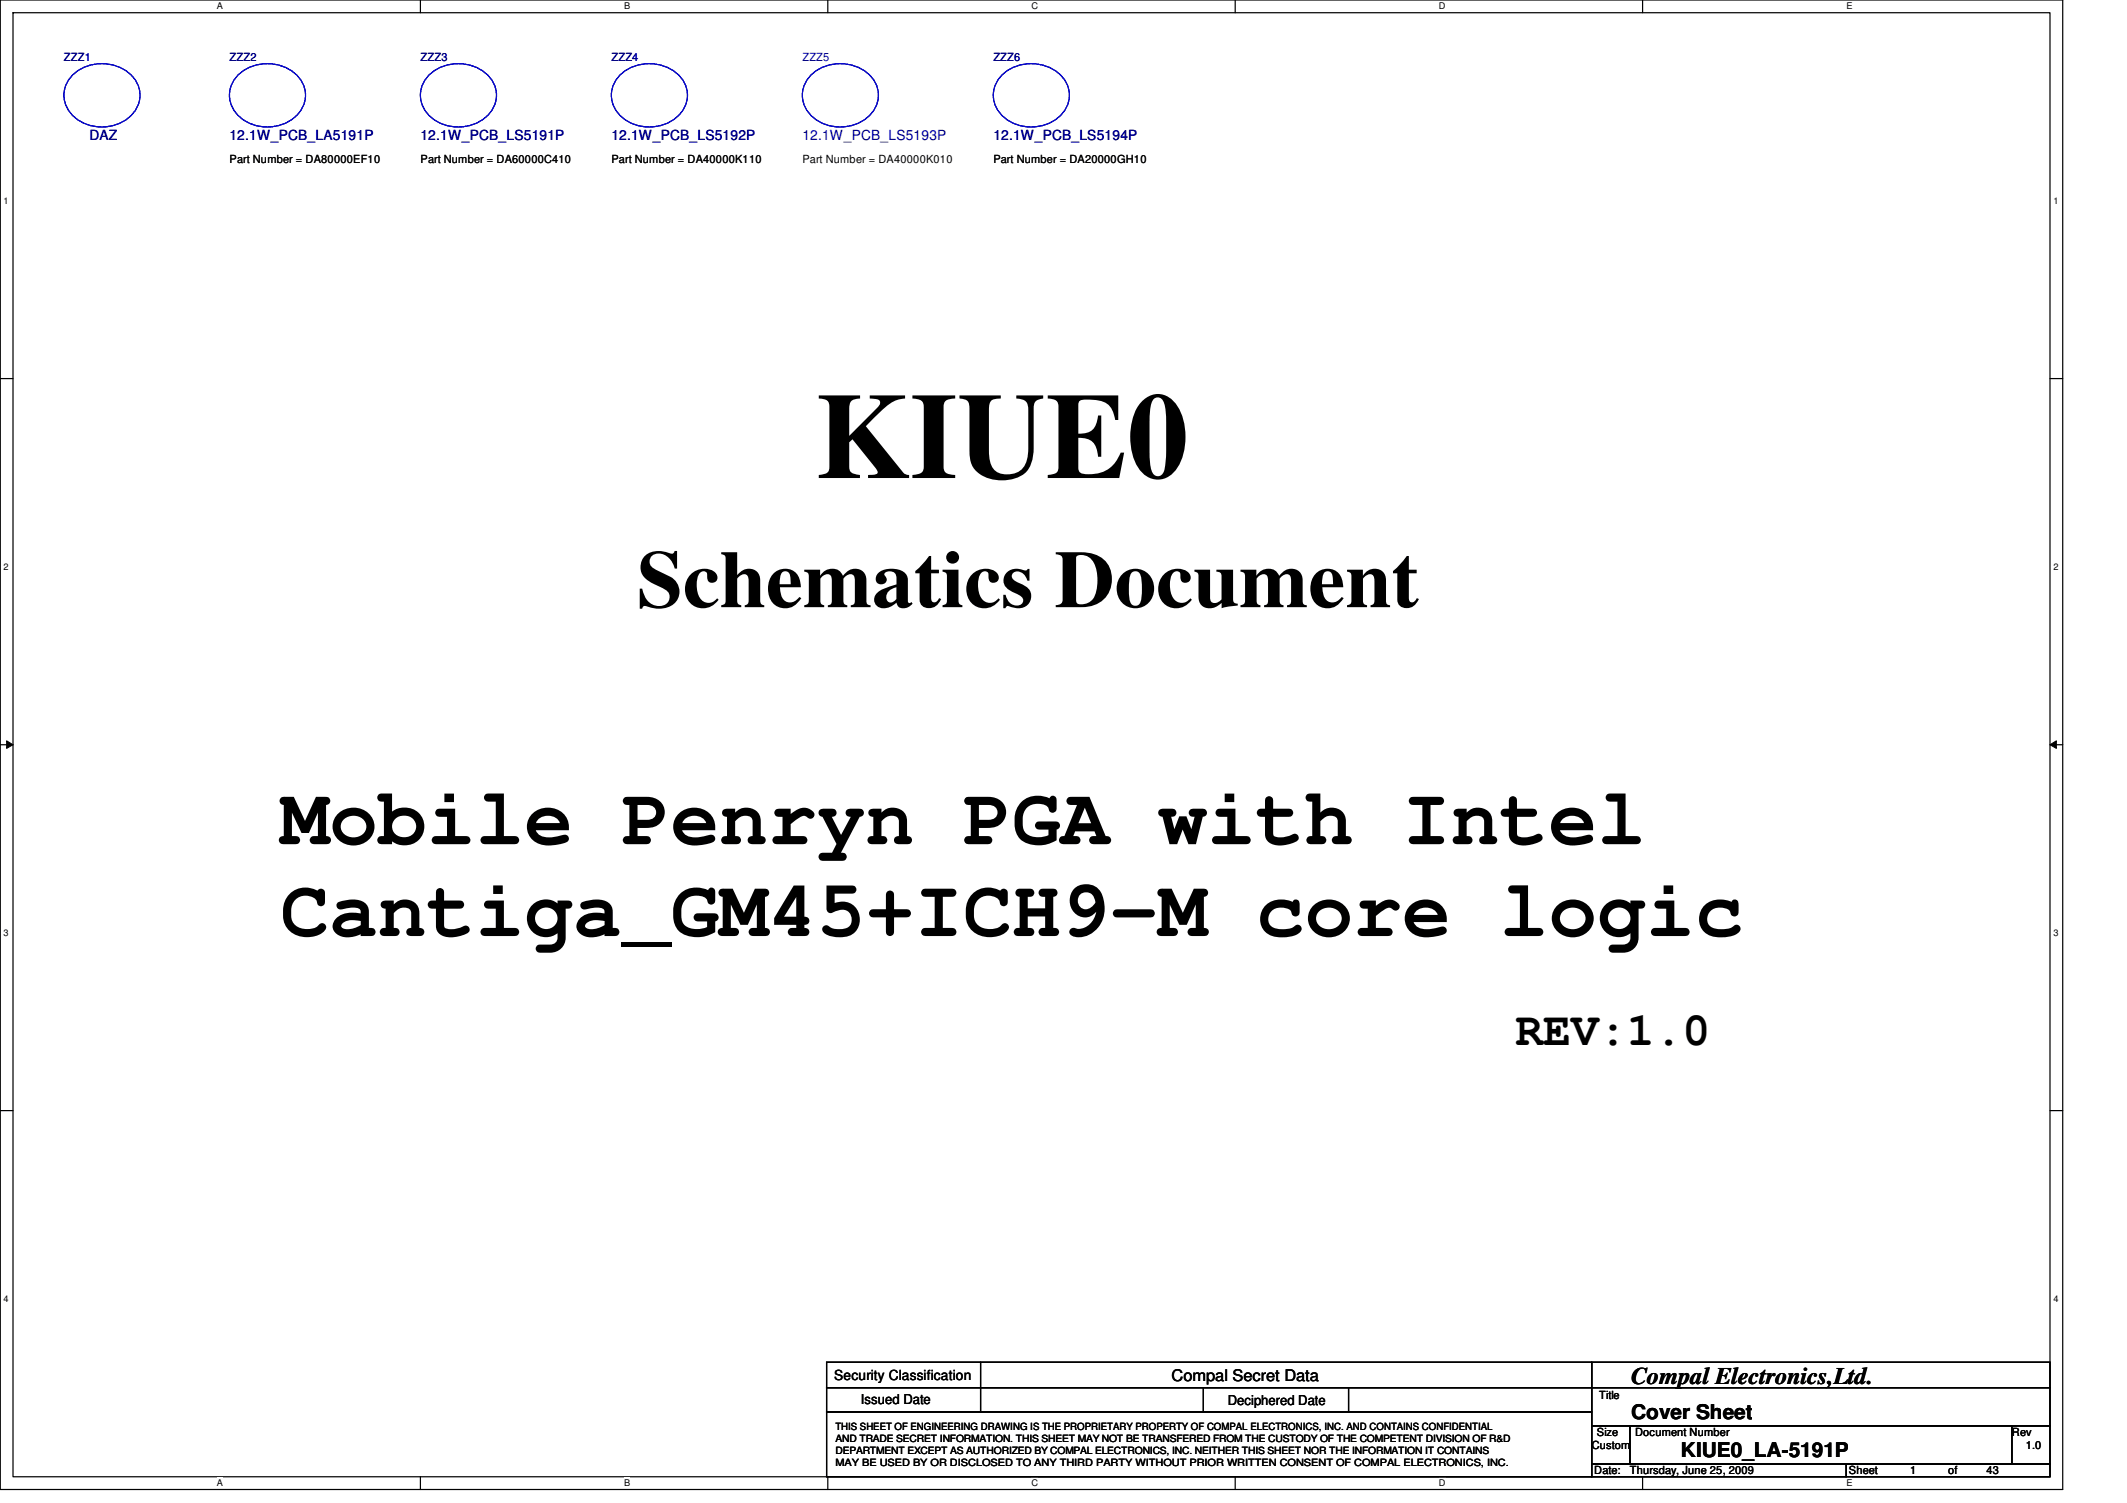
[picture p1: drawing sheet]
<svg xmlns="http://www.w3.org/2000/svg" width="297mm" height="210mm" viewBox="0 0 297 210" stroke-linecap="round" stroke-linejoin="round" font-family="sans-serif">
<defs><g id="words">
<text font-size="17.1" x="113.8" y="66.8">KIUE0</text>
<g font-size="11.3">
<text x="88.9" y="84.8">Schematics Document</text>
<text x="39.2" y="117.9">Mobile Penryn PGA with Intel</text>
<text x="39.2" y="130.7">Cantiga_GM45+ICH9-M core logic</text>
</g>
<text font-size="6.6" x="211.6" y="146">REV:1.0</text>
<text font-size="3.3" x="227.8" y="193.3">Compal Electronics,Ltd.</text>
<g font-size="2.8">
<text x="227.8" y="198.2">Cover Sheet</text>
<text x="234.7" y="203.5">KIUE0_LA-5191P</text>
</g>
<text font-size="2.2" x="163.6" y="192.8">Compal Secret Data</text>
<g font-size="1.9" fill="#000080">
<text x="12.5" y="19.6">DAZ</text>
<text x="32" y="19.6">12.1W_PCB_LA5191P</text>
<text x="58.7" y="19.6">12.1W_PCB_LS5191P</text>
<text x="85.4" y="19.6">12.1W_PCB_LS5192P</text>
<text x="112.1" y="19.6">12.1W_PCB_LS5193P</text>
<text x="138.7" y="19.6">12.1W_PCB_LS5194P</text>
</g>
<g font-size="1.9">
<text x="116.5" y="192.7">Security Classification</text>
<text x="120.2" y="196">Issued Date</text>
<text x="171.4" y="196.2">Deciphered Date</text>
</g>
<g font-size="1.6" fill="#000080">
<text x="8.9" y="8.6">ZZZ1</text>
<text x="32" y="8.6">ZZZ2</text>
<text x="58.7" y="8.6">ZZZ3</text>
<text x="85.4" y="8.6">ZZZ4</text>
<text x="112.1" y="8.6">ZZZ5</text>
<text x="138.7" y="8.6">ZZZ6</text>
</g>
<g font-size="1.6">
<text x="32" y="22.8">Part Number = DA80000EF10</text>
<text x="58.7" y="22.8">Part Number = DA60000C410</text>
<text x="85.4" y="22.8">Part Number = DA40000K110</text>
<text x="112.1" y="22.8">Part Number = DA40000K010</text>
<text x="138.7" y="22.8">Part Number = DA20000GH10</text>
<text x="223.3" y="195.4">Title</text>
<text x="222.3" y="202.4">Custom</text>
<text x="223" y="200.6">Size</text>
<text x="228.3" y="200.6">Document Number</text>
<text x="281" y="200.6">Rev</text>
<text x="282.9" y="202.4">1.0</text>
<text x="222.6" y="205.9">Date:</text>
<text x="227.6" y="205.9">Thursday, June 25, 2009</text>
<text x="258.2" y="205.9">Sheet</text>
<text x="266.7" y="205.9">1</text>
<text x="272.1" y="205.9">of</text>
<text x="277.4" y="205.9">43</text>
</g>
<g font-size="1.4">
<text x="116.7" y="199.7">THIS SHEET OF ENGINEERING DRAWING IS THE PROPRIETARY PROPERTY OF COMPAL ELECTRONICS, INC. AND CONTAINS CONFIDENTIAL</text>
<text x="116.7" y="201.4">AND TRADE SECRET INFORMATION. THIS SHEET MAY NOT BE TRANSFERED FROM THE CUSTODY OF THE COMPETENT DIVISION OF R&amp;D</text>
<text x="116.7" y="203">DEPARTMENT EXCEPT AS AUTHORIZED BY COMPAL ELECTRONICS, INC. NEITHER THIS SHEET NOR THE INFORMATION IT CONTAINS</text>
<text x="116.7" y="204.7">MAY BE USED BY OR DISCLOSED TO ANY THIRD PARTY WITHOUT PRIOR WRITTEN CONSENT OF COMPAL ELECTRONICS, INC.</text>
</g>
<g font-size="1.3">
<text x="30.3" y="1.3">A</text>
<text x="87.2" y="1.3">B</text>
<text x="144.1" y="1.3">C</text>
<text x="201" y="1.3">D</text>
<text x="257.8" y="1.3">E</text>
<text x=".5" y="28.4">1</text>
<text x="286.8" y="28.4">1</text>
<text x=".5" y="79.5">2</text>
<text x="286.8" y="79.5">2</text>
<text x=".5" y="130.7">3</text>
<text x="286.8" y="130.7">3</text>
<text x=".5" y="181.8">4</text>
<text x="286.8" y="181.8">4</text>
<text x="30.3" y="207.6">A</text>
<text x="87.2" y="207.6">B</text>
<text x="144.1" y="207.6">C</text>
<text x="201" y="207.6">D</text>
<text x="257.8" y="207.6">E</text>
</g>
</g></defs>
<path d="M0 0h288.1v208h-288.1zM1.8 1.8h284.5v204.4h-284.5z" fill="none" stroke="#000" stroke-width=".17"/>
<g fill="#fff">
<path d="M30.3 .2h.8v1.4h-.8z"/>
<path d="M30.3 206.4h.8v1.4h-.8z"/>
</g>
<path d="M58.7 0v1.8M58.7 206.2v1.8" fill="none" stroke="#000" stroke-width=".17"/>
<g fill="#fff">
<path d="M87.2 .2h.8v1.4h-.8z"/>
<path d="M87.2 206.4h.8v1.4h-.8z"/>
</g>
<path d="M115.6 0v1.8M115.6 206.2v1.8" fill="none" stroke="#000" stroke-width=".17"/>
<g fill="#fff">
<path d="M144.1 .2h.8v1.4h-.8z"/>
<path d="M144.1 206.4h.8v1.4h-.8z"/>
</g>
<path d="M172.5 0v1.8M172.5 206.2v1.8" fill="none" stroke="#000" stroke-width=".17"/>
<g fill="#fff">
<path d="M200.9 .2h.9v1.4h-.9z"/>
<path d="M200.9 206.4h.9v1.4h-.9z"/>
</g>
<path d="M229.4 0v1.8M229.4 206.2v1.8" fill="none" stroke="#000" stroke-width=".17"/>
<g fill="#fff">
<path d="M257.8 .2h.8v1.4h-.8z"/>
<path d="M257.8 206.4h.8v1.4h-.8z"/>
<path d="M.5 27.3h.7v1.4h-.7z"/>
<path d="M286.8 27.3h.6v1.4h-.6z"/>
<path d="M.5 78.4h.7v1.4h-.7z"/>
<path d="M286.8 78.4h.6v1.4h-.6z"/>
</g>
<path d="M0 52.9h1.8M286.3 52.9h1.8" fill="none" stroke="#000" stroke-width=".17"/>
<g fill="#fff">
<path d="M.5 129.5h.7v1.4h-.7z"/>
<path d="M286.8 129.5h.6v1.4h-.6z"/>
</g>
<path d="M0 104h1.8M286.3 104h1.8" fill="none" stroke="#000" stroke-width=".17"/>
<path d="M.9 103.5l.9 .5-.9 .5zM286.3 104l.9-.5v1z" fill="#000"/>
<path d="M.9 103.5l.9 .5-.9 .5zM286.3 104l.9-.5v1z" fill="none" stroke="#000" stroke-width=".14"/>
<g fill="#fff">
<path d="M.5 180.6h.7v1.4h-.7z"/>
<path d="M286.8 180.6h.6v1.4h-.6z"/>
</g>
<g fill="none" stroke="#000" stroke-width=".17">
<path d="M0 155.1h1.8M286.3 155.1h1.8M115.4 190.2h106.9v3.6h-106.9zM115.4 193.8h106.9v3.4h-106.9zM115.4 197.2h106.9v9h-106.9zM136.9 190.2v7M168.1 193.8v3.4M188.3 193.8v3.4M222.3 190.2h64v3.6h-64zM222.3 193.8h64v5.3h-64zM222.3 199.1h5.3v5.4h-5.3zM227.6 199.1h53.4v5.4h-53.4z"/>
<path d="M281 199.1h5.3v5.4h-5.3zM222.3 204.5h35.5v1.7h-35.5zM257.8 204.5h28.5v1.7h-28.5z"/>
</g>
<path d="M10.2 10.4a6 6 0 0 1 8.6 .7 3.9 3.9 0 0 1-1.2 5.6 5.9 5.9 0 0 1-7.9-1.2 3.9 3.9 0 0 1 .5-5.1zM33.3 10.4a6 6 0 0 1 8.6 .7 3.9 3.9 0 0 1-1.1 5.6 5.9 5.9 0 0 1-8-1.2 3.9 3.9 0 0 1 .5-5.1zM60 10.4a6 6 0 0 1 8.6 .7 3.9 3.9 0 0 1-1.2 5.6 5.9 5.9 0 0 1-8-1.2 3.9 3.9 0 0 1 .6-5.1zM86.6 10.4a6 6 0 0 1 8.7 .7 3.9 3.9 0 0 1-1.2 5.6 5.9 5.9 0 0 1-8-1.2 3.9 3.9 0 0 1 .5-5.1zM113.3 10.4a6 6 0 0 1 8.6 .7 3.9 3.9 0 0 1-1.1 5.6 5.9 5.9 0 0 1-8-1.2 3.9 3.9 0 0 1 .5-5.1zM140 10.4a6 6 0 0 1 8.6 .7 3.9 3.9 0 0 1-1.2 5.6 5.9 5.9 0 0 1-8-1.2 3.9 3.9 0 0 1 .6-5.1z" fill="none" stroke="#00f" stroke-width=".17"/>
<use href="#words"/>
</svg>
